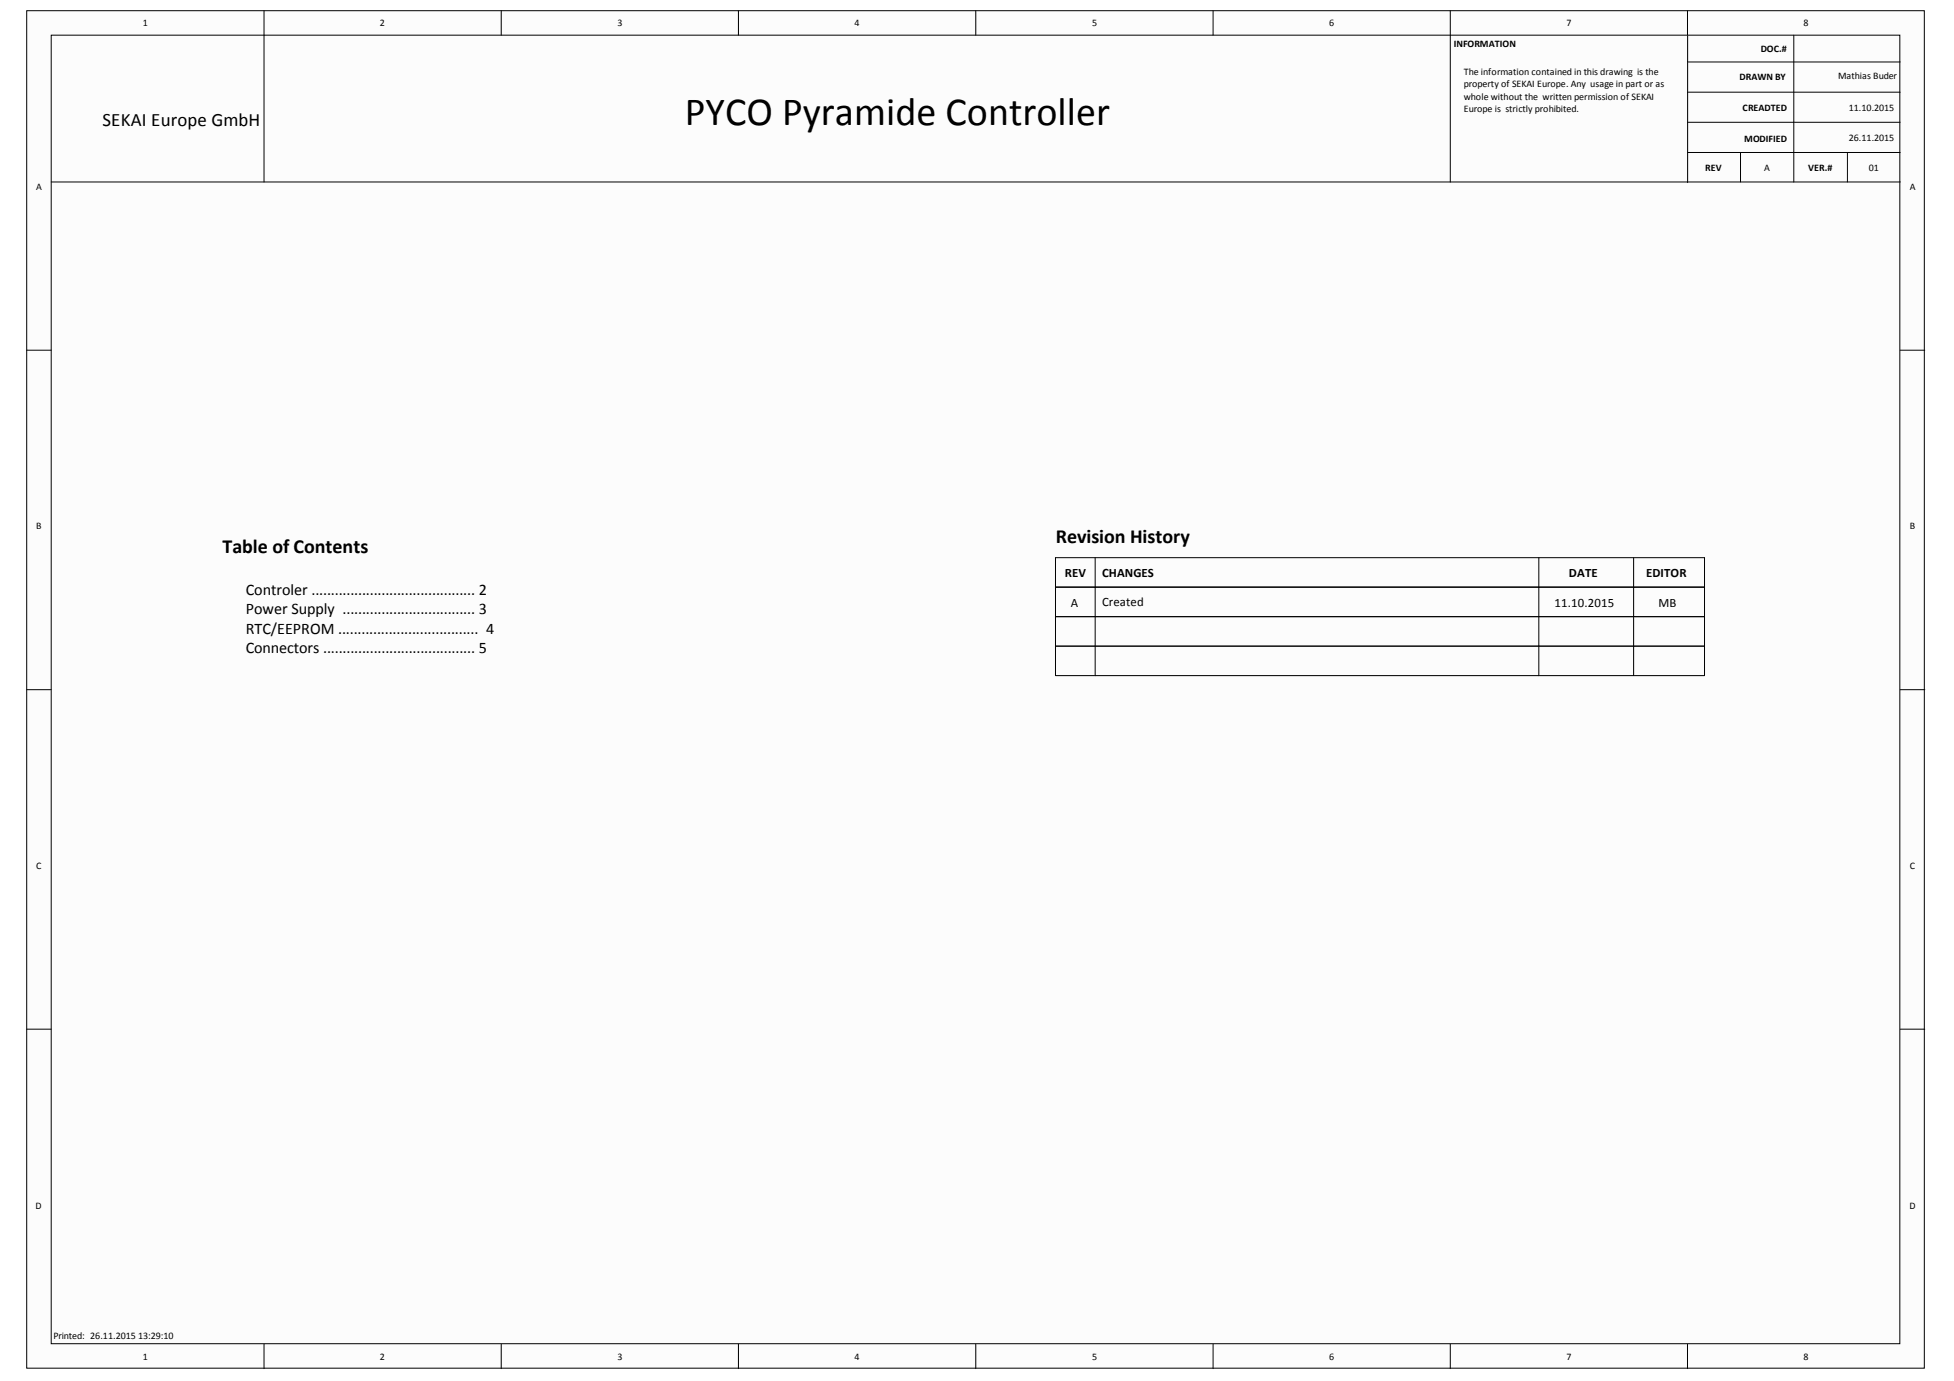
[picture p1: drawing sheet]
<svg xmlns="http://www.w3.org/2000/svg" width="297mm" height="210mm" viewBox="0 0 297 210" stroke-linecap="round" stroke-linejoin="round" font-family="sans-serif">
<defs><g id="words">
<text font-size="6.1" x="104.1" y="18.9">PYCO Pyramide Controller</text>
<g font-size="3">
<text x="160.5" y="82.6">Revision History</text>
<text x="33.8" y="84.1">Table of Contents</text>
</g>
<text font-size="2.9" x="15.6" y="19.1">SEKAI Europe GmbH</text>
<g font-size="2.5">
<text x="37.4" y="90.4">Controler .......................................... 2</text>
<text x="37.4" y="93.4">Power Supply .................................. 3</text>
<text x="37.4" y="96.3">RTC/EEPROM .................................... 4</text>
<text x="37.4" y="99.3">Connectors ....................................... 5</text>
</g>
<g font-size="1.9">
<text x="161.9" y="87.6">REV</text>
<text x="167.5" y="87.6">CHANGES</text>
<text x="238.5" y="87.6">DATE</text>
<text x="250.2" y="87.6">EDITOR</text>
<text x="162.8" y="92.2">A</text>
<text x="167.5" y="92.1">Created</text>
<text x="236.3" y="92.2">11.10.2015</text>
<text x="252.1" y="92.2">MB</text>
</g>
<g font-size="1.5">
<text x="21.7" y="4">1</text>
<text x="57.8" y="4">2</text>
<text x="93.9" y="4">3</text>
<text x="129.9" y="4">4</text>
<text x="166" y="4">5</text>
<text x="202" y="4">6</text>
<text x="238.2" y="4">7</text>
<text x="274.2" y="4">8</text>
<text x="221" y="7.1">INFORMATION</text>
<text x="222.5" y="11.4">The information contained in this drawing is the</text>
<text x="267.7" y="7.9">DOC.#</text>
<text x="222.5" y="13.3">property of SEKAI Europe. Any usage in part or as</text>
<text x="222.5" y="15.1">whole without the written permission of SEKAI</text>
<text x="222.5" y="17">Europe is strictly prohibited.</text>
<text x="264.5" y="12.2">DRAWN BY</text>
<text x="264.9" y="16.9">CREADTED</text>
<text x="279.4" y="12">Mathias Buder</text>
<text x="281" y="16.8">11.10.2015</text>
<text x="265.1" y="21.6">MODIFIED</text>
<text x="281" y="21.5">26.11.2015</text>
<text x="5.5" y="28.9">A</text>
<text x="259.2" y="25.9">REV</text>
<text x="268.2" y="25.9">A</text>
<text x="274.9" y="25.9">VER.#</text>
<text x="284.1" y="25.9">01</text>
<text x="290.3" y="28.9">A</text>
<text x="5.5" y="80.4">B</text>
<text x="290.3" y="80.4">B</text>
<text x="5.5" y="132.1">C</text>
<text x="290.3" y="132.1">C</text>
<text x="5.4" y="183.7">D</text>
<text x="290.3" y="183.7">D</text>
<text x="8.1" y="203.6">Printed: 26.11.2015 13:29:10</text>
<text x="21.7" y="206.7">1</text>
<text x="57.8" y="206.7">2</text>
<text x="93.9" y="206.7">3</text>
<text x="129.9" y="206.7">4</text>
<text x="166" y="206.7">5</text>
<text x="202" y="206.7">6</text>
<text x="238.2" y="206.7">7</text>
<text x="274.2" y="206.7">8</text>
</g>
</g></defs>
<g fill="#fffcf8" stroke="#000" stroke-width=".15">
<path d="M4.1 1.6h288.4v206.4h-288.4z"/>
<path d="M7.8 5.3h281v198.9h-281z"/>
</g>
<g fill="none" stroke="#000" stroke-width=".15">
<path d="M40.1 1.6v26.1M76.2 1.6v3.7M112.3 1.6v3.7M148.3 1.6v3.7M184.4 1.6v3.7M220.5 1.6v26.1M256.5 1.6v3.7M256.5 5.4v22.4M256.5 9.4h32.4M256.5 14h32.4M256.5 18.6h32.4M272.7 5.3v22.4"/>
<path d="M7.8 27.7h281.1M256.5 23.2h32.4M264.6 23.2v4.5M280.8 23.2v4.5M4.1 53.2h3.7M288.9 53.2h3.7M160.4 84.8h98.7v17.9h-98.7zM160.4 89.2h98.7M160.4 93.7h98.7M160.4 98.2h98.7M166.5 84.8v17.9M233.9 84.8v17.9"/>
<path d="M248.3 84.8v17.9M4.1 104.8h3.7M288.9 104.8h3.7M4.1 156.4h3.7M288.9 156.4h3.7M40.1 204.3v3.7M76.2 204.3v3.7M112.3 204.3v3.7M148.3 204.3v3.7M184.4 204.3v3.7M220.5 204.3v3.7M256.5 204.3v3.7"/>
</g>
<path d="M160.4 89.2h98.7" fill="none" stroke="#000" stroke-width=".19"/>
<use href="#words"/>
</svg>
